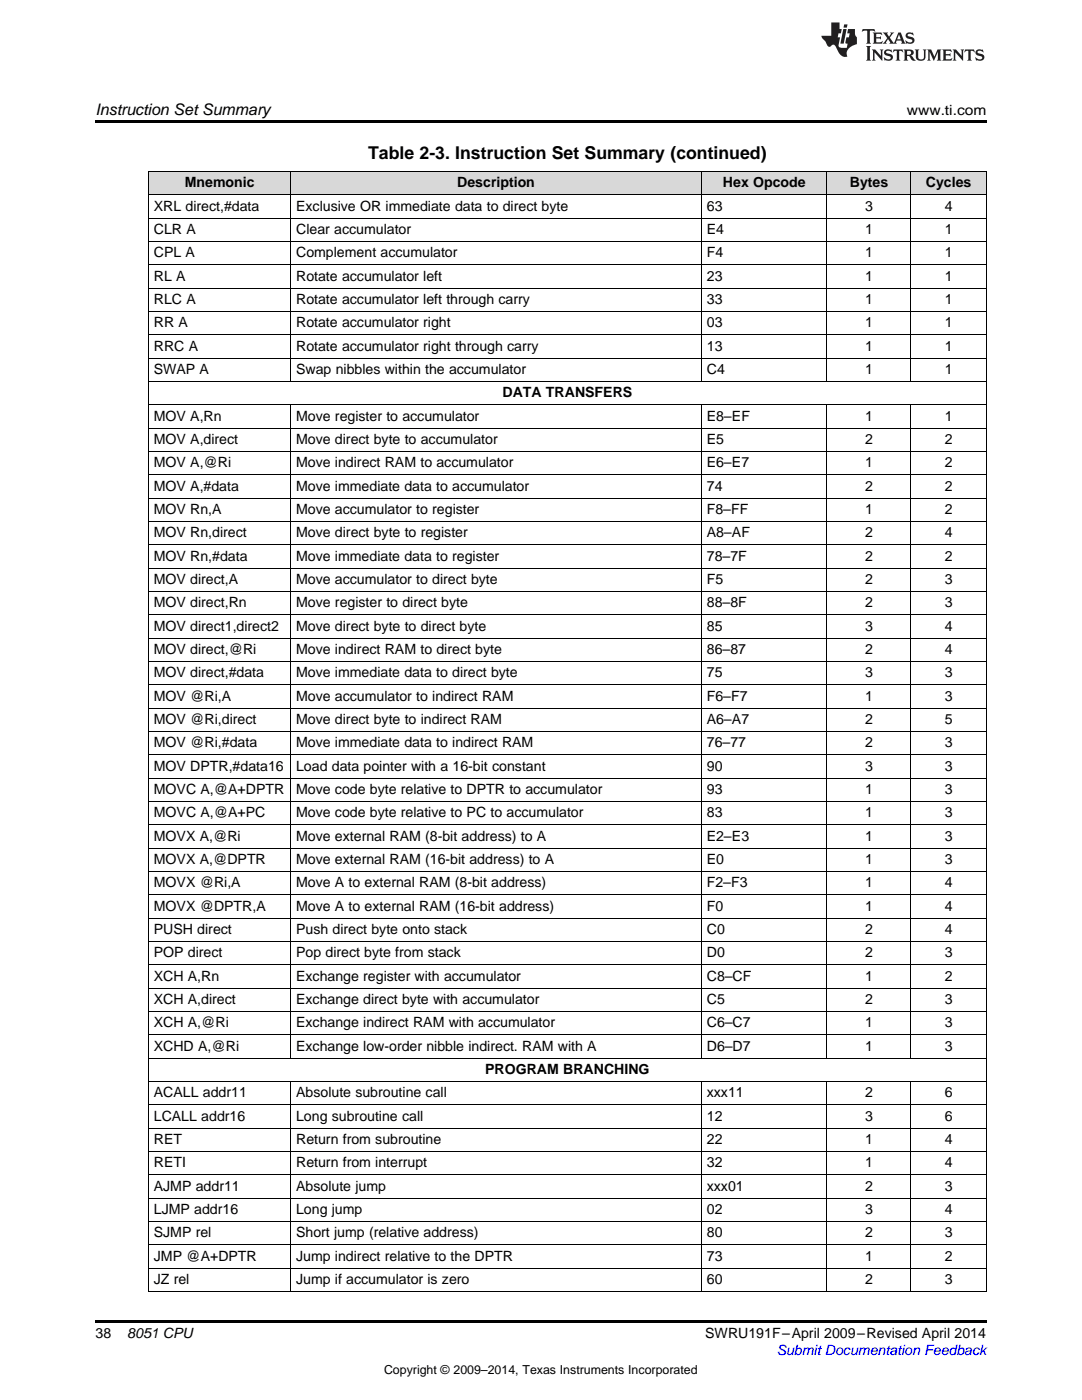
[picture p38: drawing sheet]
<svg xmlns="http://www.w3.org/2000/svg" width="216mm" height="279mm" viewBox="0 0 216 279" stroke-linecap="round" stroke-linejoin="round" font-family="sans-serif">
<defs><g id="words">
<text font-size="3.5" x="73.4" y="31.8">Table 2-3. Instruction Set Summary (continued)</text>
<text font-size="3.2" x="19" y="23">Instruction Set Summary</text>
<g font-size="2.8">
<text x="181" y="23">www.ti.com</text>
<text x="36.9" y="37.4">Mnemonic</text>
<text x="91.2" y="37.4">Description</text>
<text x="144.3" y="37.4">Hex Opcode</text>
<text x="169.6" y="37.4">Bytes</text>
<text x="184.7" y="37.4">Cycles</text>
<text x="30.7" y="42">XRL direct,#data</text>
<text x="30.7" y="46.7">CLR A</text>
<text x="59.1" y="42">Exclusive OR immediate data to direct byte</text>
<text x="59.1" y="46.7">Clear accumulator</text>
<text x="141" y="42">63</text>
<text x="141" y="46.7">E4</text>
<text x="172.6" y="42">3</text>
<text x="172.6" y="46.7">1</text>
<text x="188.5" y="42">4</text>
<text x="188.5" y="46.7">1</text>
<text x="30.7" y="51.3">CPL A</text>
<text x="59.1" y="51.3">Complement accumulator</text>
<text x="141" y="51.3">F4</text>
<text x="172.6" y="51.3">1</text>
<text x="188.5" y="51.3">1</text>
<text x="30.7" y="56">RL A</text>
<text x="59.1" y="56">Rotate accumulator left</text>
<text x="141" y="56">23</text>
<text x="172.6" y="56">1</text>
<text x="188.5" y="56">1</text>
<text x="30.7" y="60.6">RLC A</text>
<text x="30.7" y="65.3">RR A</text>
<text x="59.1" y="60.6">Rotate accumulator left through carry</text>
<text x="59.1" y="65.3">Rotate accumulator right</text>
<text x="141" y="60.6">33</text>
<text x="141" y="65.3">03</text>
<text x="172.6" y="60.6">1</text>
<text x="172.6" y="65.3">1</text>
<text x="188.5" y="60.6">1</text>
<text x="188.5" y="65.3">1</text>
<text x="30.7" y="70">RRC A</text>
<text x="59.1" y="70">Rotate accumulator right through carry</text>
<text x="141" y="70">13</text>
<text x="172.6" y="70">1</text>
<text x="188.5" y="70">1</text>
<text x="30.7" y="74.6">SWAP A</text>
<text x="59.1" y="74.6">Swap nibbles within the accumulator</text>
<text x="141" y="74.6">C4</text>
<text x="172.6" y="74.6">1</text>
<text x="188.5" y="74.6">1</text>
<text x="30.7" y="83.9">MOV A,Rn</text>
<text x="59.1" y="83.9">Move register to accumulator</text>
<text x="100.3" y="79.3">DATA TRANSFERS</text>
<text x="141" y="83.9">E8–EF</text>
<text x="172.6" y="83.9">1</text>
<text x="188.5" y="83.9">1</text>
<text x="30.7" y="88.6">MOV A,direct</text>
<text x="59.1" y="88.6">Move direct byte to accumulator</text>
<text x="141" y="88.6">E5</text>
<text x="172.6" y="88.6">2</text>
<text x="188.5" y="88.6">2</text>
<text x="30.7" y="93.2">MOV A,@Ri</text>
<text x="59.1" y="93.2">Move indirect RAM to accumulator</text>
<text x="141" y="93.2">E6–E7</text>
<text x="172.6" y="93.2">1</text>
<text x="188.5" y="93.2">2</text>
<text x="30.7" y="97.9">MOV A,#data</text>
<text x="59.1" y="97.9">Move immediate data to accumulator</text>
<text x="141" y="97.9">74</text>
<text x="172.6" y="97.9">2</text>
<text x="188.5" y="97.9">2</text>
<text x="30.7" y="102.6">MOV Rn,A</text>
<text x="30.7" y="107.2">MOV Rn,direct</text>
<text x="59.1" y="102.6">Move accumulator to register</text>
<text x="59.1" y="107.2">Move direct byte to register</text>
<text x="141" y="102.6">F8–FF</text>
<text x="141" y="107.2">A8–AF</text>
<text x="172.6" y="102.6">1</text>
<text x="172.6" y="107.2">2</text>
<text x="188.5" y="102.6">2</text>
<text x="188.5" y="107.2">4</text>
<text x="30.7" y="111.9">MOV Rn,#data</text>
<text x="59.1" y="111.9">Move immediate data to register</text>
<text x="141" y="111.9">78–7F</text>
<text x="172.6" y="111.9">2</text>
<text x="188.5" y="111.9">2</text>
<text x="30.7" y="116.5">MOV direct,A</text>
<text x="59.1" y="116.5">Move accumulator to direct byte</text>
<text x="141" y="116.5">F5</text>
<text x="172.6" y="116.5">2</text>
<text x="188.5" y="116.5">3</text>
<text x="30.7" y="121.2">MOV direct,Rn</text>
<text x="30.7" y="125.8">MOV direct1,direct2</text>
<text x="59.1" y="121.2">Move register to direct byte</text>
<text x="59.1" y="125.8">Move direct byte to direct byte</text>
<text x="141" y="121.2">88–8F</text>
<text x="141" y="125.8">85</text>
<text x="172.6" y="121.2">2</text>
<text x="172.6" y="125.8">3</text>
<text x="188.5" y="121.2">3</text>
<text x="188.5" y="125.8">4</text>
<text x="30.7" y="130.5">MOV direct,@Ri</text>
<text x="59.1" y="130.5">Move indirect RAM to direct byte</text>
<text x="141" y="130.5">86–87</text>
<text x="172.6" y="130.5">2</text>
<text x="188.5" y="130.5">4</text>
<text x="30.7" y="135.1">MOV direct,#data</text>
<text x="59.1" y="135.1">Move immediate data to direct byte</text>
<text x="141" y="135.1">75</text>
<text x="172.6" y="135.1">3</text>
<text x="188.5" y="135.1">3</text>
<text x="30.7" y="139.8">MOV @Ri,A</text>
<text x="59.1" y="139.8">Move accumulator to indirect RAM</text>
<text x="141" y="139.8">F6–F7</text>
<text x="172.6" y="139.8">1</text>
<text x="188.5" y="139.8">3</text>
<text x="30.7" y="144.5">MOV @Ri,direct</text>
<text x="30.7" y="149.1">MOV @Ri,#data</text>
<text x="59.1" y="144.5">Move direct byte to indirect RAM</text>
<text x="59.1" y="149.1">Move immediate data to indirect RAM</text>
<text x="141" y="144.5">A6–A7</text>
<text x="141" y="149.1">76–77</text>
<text x="172.6" y="144.5">2</text>
<text x="172.6" y="149.1">2</text>
<text x="188.5" y="144.5">5</text>
<text x="188.5" y="149.1">3</text>
<text x="30.7" y="153.8">MOV DPTR,#data16</text>
<text x="59.1" y="153.8">Load data pointer with a 16-bit constant</text>
<text x="141" y="153.8">90</text>
<text x="172.6" y="153.8">3</text>
<text x="188.5" y="153.8">3</text>
<text x="30.7" y="158.4">MOVC A,@A+DPTR</text>
<text x="59.1" y="158.4">Move code byte relative to DPTR to accumulator</text>
<text x="141" y="158.4">93</text>
<text x="172.6" y="158.4">1</text>
<text x="188.5" y="158.4">3</text>
<text x="30.7" y="163.1">MOVC A,@A+PC</text>
<text x="30.7" y="167.7">MOVX A,@Ri</text>
<text x="59.1" y="163.1">Move code byte relative to PC to accumulator</text>
<text x="59.1" y="167.7">Move external RAM (8-bit address) to A</text>
<text x="141" y="163.1">83</text>
<text x="141" y="167.7">E2–E3</text>
<text x="172.6" y="163.1">1</text>
<text x="172.6" y="167.7">1</text>
<text x="188.5" y="163.1">3</text>
<text x="188.5" y="167.7">3</text>
<text x="30.7" y="172.4">MOVX A,@DPTR</text>
<text x="59.1" y="172.4">Move external RAM (16-bit address) to A</text>
<text x="141" y="172.4">E0</text>
<text x="172.6" y="172.4">1</text>
<text x="188.5" y="172.4">3</text>
<text x="30.7" y="177.1">MOVX @Ri,A</text>
<text x="59.1" y="177.1">Move A to external RAM (8-bit address)</text>
<text x="141" y="177.1">F2–F3</text>
<text x="172.6" y="177.1">1</text>
<text x="188.5" y="177.1">4</text>
<text x="30.7" y="181.7">MOVX @DPTR,A</text>
<text x="59.1" y="181.7">Move A to external RAM (16-bit address)</text>
<text x="141" y="181.7">F0</text>
<text x="172.6" y="181.7">1</text>
<text x="188.5" y="181.7">4</text>
<text x="30.7" y="186.4">PUSH direct</text>
<text x="30.7" y="191">POP direct</text>
<text x="59.1" y="186.4">Push direct byte onto stack</text>
<text x="59.1" y="191">Pop direct byte from stack</text>
<text x="141" y="186.4">C0</text>
<text x="141" y="191">D0</text>
<text x="172.6" y="186.4">2</text>
<text x="172.6" y="191">2</text>
<text x="188.5" y="186.4">4</text>
<text x="188.5" y="191">3</text>
<text x="30.7" y="195.7">XCH A,Rn</text>
<text x="59.1" y="195.7">Exchange register with accumulator</text>
<text x="141" y="195.7">C8–CF</text>
<text x="172.6" y="195.7">1</text>
<text x="188.5" y="195.7">2</text>
<text x="30.7" y="200.3">XCH A,direct</text>
<text x="59.1" y="200.3">Exchange direct byte with accumulator</text>
<text x="141" y="200.3">C5</text>
<text x="172.6" y="200.3">2</text>
<text x="188.5" y="200.3">3</text>
<text x="30.7" y="205">XCH A,@Ri</text>
<text x="30.7" y="209.7">XCHD A,@Ri</text>
<text x="59.1" y="205">Exchange indirect RAM with accumulator</text>
<text x="59.1" y="209.7">Exchange low-order nibble indirect. RAM with A</text>
<text x="141" y="205">C6–C7</text>
<text x="141" y="209.7">D6–D7</text>
<text x="172.6" y="205">1</text>
<text x="172.6" y="209.7">1</text>
<text x="188.5" y="205">3</text>
<text x="188.5" y="209.7">3</text>
<text x="96.8" y="214.3">PROGRAM BRANCHING</text>
<text x="30.7" y="219">ACALL addr11</text>
<text x="59.1" y="219">Absolute subroutine call</text>
<text x="141" y="219">xxx11</text>
<text x="172.6" y="219">2</text>
<text x="188.5" y="219">6</text>
<text x="30.7" y="223.6">LCALL addr16</text>
<text x="59.1" y="223.6">Long subroutine call</text>
<text x="141" y="223.6">12</text>
<text x="172.6" y="223.6">3</text>
<text x="188.5" y="223.6">6</text>
<text x="30.7" y="228.3">RET</text>
<text x="30.7" y="232.9">RETI</text>
<text x="59.1" y="228.3">Return from subroutine</text>
<text x="59.1" y="232.9">Return from interrupt</text>
<text x="141" y="228.3">22</text>
<text x="141" y="232.9">32</text>
<text x="172.6" y="228.3">1</text>
<text x="172.6" y="232.9">1</text>
<text x="188.5" y="228.3">4</text>
<text x="188.5" y="232.9">4</text>
<text x="30.7" y="237.6">AJMP addr11</text>
<text x="59.1" y="237.6">Absolute jump</text>
<text x="141" y="237.6">xxx01</text>
<text x="172.6" y="237.6">2</text>
<text x="188.5" y="237.6">3</text>
<text x="30.7" y="242.3">LJMP addr16</text>
<text x="59.1" y="242.3">Long jump</text>
<text x="141" y="242.3">02</text>
<text x="172.6" y="242.3">3</text>
<text x="188.5" y="242.3">4</text>
<text x="30.7" y="246.9">SJMP rel</text>
<text x="30.7" y="251.6">JMP @A+DPTR</text>
<text x="59.1" y="246.9">Short jump (relative address)</text>
<text x="59.1" y="251.6">Jump indirect relative to the DPTR</text>
<text x="141" y="246.9">80</text>
<text x="141" y="251.6">73</text>
<text x="172.6" y="246.9">2</text>
<text x="172.6" y="251.6">1</text>
<text x="188.5" y="246.9">3</text>
<text x="188.5" y="251.6">2</text>
<text x="30.7" y="256.2">JZ rel</text>
<text x="59.1" y="256.2">Jump if accumulator is zero</text>
<text x="141" y="256.2">60</text>
<text x="172.6" y="256.2">2</text>
<text x="188.5" y="256.2">3</text>
<text x="19" y="267">38</text>
<text x="25.4" y="267.1">8051 CPU</text>
<text x="140.7" y="267.1">SWRU191F–April 2009–Revised April 2014</text>
</g>
<text font-size="2.8" fill="#00f" x="155" y="270.4">Submit Documentation Feedback</text>
<text font-size="2.5" x="76.6" y="274.2">Copyright © 2009–2014, Texas Instruments Incorporated</text>
</g></defs>
<g fill="#d8d8d8">
<path d="M29.6 34.3h28.4v4.6h-28.4z"/>
<path d="M58 34.3h82v4.6h-82z"/>
<path d="M140 34.3h25.1v4.6h-25.1z"/>
<path d="M165.1 34.3h16.7v4.6h-16.7z"/>
<path d="M181.8 34.3h15v4.6h-15z"/>
</g>
<path d="M19 24h177.8v.6h-177.8zM19 263.5h177.8v.6h-177.8z" fill="#000"/>
<g fill="none" stroke="#000" stroke-width=".2">
<path d="M29.6 38.9h167.2M29.6 34.2h167.2M29.7 34.3v223.5M58 34.3v41.9M139.9 34.3v41.9M165 34.3v41.9M181.7 34.3v41.9M196.8 34.3v223.5M29.6 57.5h167.2M29.6 52.8h167.2M29.6 48.2h167.2M29.6 43.5h167.2"/>
<path d="M29.6 76.1h167.2M29.6 71.5h167.2M29.6 66.8h167.2M29.6 62.1h167.2M29.6 99.4h167.2M29.6 94.7h167.2M29.6 90.1h167.2M29.6 85.4h167.2M29.6 80.8h167.2M58 80.8v130.4M139.9 80.8v130.4M165 80.8v130.4"/>
<path d="M181.7 80.8v130.4M29.6 118h167.2M29.6 113.4h167.2M29.6 108.7h167.2M29.6 104.1h167.2M29.6 136.6h167.2M29.6 132h167.2M29.6 127.3h167.2M29.6 122.7h167.2M29.6 159.9h167.2M29.6 155.3h167.2M29.6 150.6h167.2"/>
<path d="M29.6 146h167.2M29.6 141.3h167.2M29.6 178.6h167.2M29.6 173.9h167.2M29.6 169.2h167.2M29.6 164.6h167.2M29.6 197.2h167.2M29.6 192.5h167.2M29.6 187.9h167.2M29.6 183.2h167.2M29.6 215.8h167.2M29.6 211.2h167.2"/>
<path d="M29.6 206.5h167.2M29.6 201.8h167.2M58 215.9v41.9M139.9 215.9v41.9M165 215.9v41.9M181.7 215.9v41.9M29.6 239.1h167.2M29.6 234.4h167.2M29.6 229.8h167.2M29.6 225.1h167.2M29.6 220.5h167.2M29.6 257.7h167.2"/>
<path d="M29.6 253.1h167.2M29.6 248.4h167.2M29.6 243.8h167.2"/>
</g>
<g fill="#231f20">
<path d="M172.1 5.8l-.1 .6 .5-.3h.5v.2v2.1l-.2 .3h1l-.2-.3v-2.1v-.2h.6l.4 .3-.1-.6zM174.1 6.5l.3 .4v1.5l-.3 .3h1.9l.1-.5a1.04 1.04 0 0 1-1.3 .1v-.6h.6l.4 .2v-.7l-.4 .2h-.6l.1-.6h.7l.4 .2-.1-.5zM176.1 6.5l.9 1.1-.9 1.1h.8l-.1-.2 .4-.7 .4 .7-.2 .2h1.6l-.2-.2 .1-.4h.9l.2 .4-.2 .2h.9l-.2-.3-.8-1.9h-.5l-.9 2.1-.7-1.1 .8-1h-.8l.1 .3-.3 .5-.4-.6 .2-.2zM179.4 6.9l.3 .9h-.7zM180.9 6.6a.63 .63 0 0 0-.2 .7 .63 .63 0 0 0 .6 .4l.6 .2 .1 .2a.75 .75 0 0 1-.7 .4 .75 .75 0 0 1-.6-.5l.1 .7 .2-.1a1.11 1.11 0 0 0 1.5-.5 1.13 1.13 0 0 0-1.3-.9l-.1-.3a1.04 1.04 0 0 1 1.2 .2l-.1-.6-.2 .1-.5-.1zM172.8 9.2l.3 .3v2.2l-.3 .4h1l-.2-.4v-2.2l.2-.3zM174 9.9l.2 .3v1.5l-.2 .4h.7l-.2-.4v-1.3l1.6 1.7v-1.9l.2-.3h-.7l.2 .3v.9l-1.2-1.2zM176.6 10a.62 .62 0 0 0-.2 .7 .62 .62 0 0 0 .6 .4l.6 .2 .1 .2a.76 .76 0 0 1-.7 .4 .76 .76 0 0 1-.6-.5l.1 .7 .1-.1a1.11 1.11 0 0 0 1.6-.6 1.13 1.13 0 0 0-1.3-.8l-.1-.3a1.04 1.04 0 0 1 1.2 .1l-.1-.5-.2 .1-.5-.2zM178.3 9.9l-.1 .6a.61 .61 0 0 1 .7-.3v1.5l-.2 .4h1l-.3-.4v-1.5a.63 .63 0 0 1 .8 .3l-.1-.6zM180.3 9.9l.2 .3v1.5l-.2 .4h.9l-.2-.2v-.7l.6 .2a.76 .76 0 0 0 1.1 .6l-1-.9a.58 .58 0 0 0 .6-.6 .58 .58 0 0 0-.5-.6zM181 10.2l.1-.1a.45 .45 0 0 1 .6 .1 .45 .45 0 0 1 .1 .5l-.8 .2zM182.5 9.9l.2 .2a2.17 2.17 0 0 0 .4 1.9 .99 .99 0 0 0 1.6-.7v-1.1l.2-.3h-.8l.2 .2a1.92 1.92 0 0 1-.2 1.7 .6 .6 0 0 1-.9-.5v-1.1l.2-.3zM185 9.9l.2 .3v1.5l-.2 .4h.7l-.2-.4v-1.4l.8 1.8 .8-1.8v1.4l-.2 .4h1l-.3-.4v-1.5l.3-.3h-.8l-.7 1.4-.6-1.4zM188 9.9l.2 .3v1.5l-.2 .4h1.8l.2-.6a1.04 1.04 0 0 1-1.3 .2v-.6h.6l.4 .1v-.6l-.4 .2h-.6l.1-.6h.7l.4 .2-.1-.5zM190.1 9.9l.2 .3v1.5l-.2 .4h.7l-.2-.4v-1.3l1.6 1.7v-1.9l.2-.3h-.7l.2 .3v.9l-1.1-1.2zM192.6 9.9l-.1 .6a.61 .61 0 0 1 .7-.3v1.5l-.2 .4h.9l-.2-.4v-1.5a.63 .63 0 0 1 .8 .3l-.2-.6zM194.9 10a.62 .62 0 0 0-.2 .7 .62 .62 0 0 0 .6 .4l.5 .2 .2 .2a.76 .76 0 0 1-.7 .4 .76 .76 0 0 1-.7-.5l.2 .7 .1-.1a1.11 1.11 0 0 0 1.5-.6 1.13 1.13 0 0 0-1.2-.8l-.1-.3a1.04 1.04 0 0 1 1.2 .1l-.2-.5-.2 .1-.5-.2z"/>
<path d="M165.9 4.5v2.6h-2l.1 .4 .8 .9a.91 .91 0 0 0 .9 .9 .56 .56 0 0 1 .5-.4 .56 .56 0 0 1 .5 .3l.4 .8a1.53 1.53 0 0 0 2 1.3 1.54 1.54 0 0 1 1-2.1l.9-.4-.1-1.4a1.52 1.52 0 0 1-.3-1.6h-1.4l-.2 .9h.5l-.1 .8h-.5l-.2 .9v.2l.4 .1-.1 .9a1.93 1.93 0 0 1-1.7-.3l.3-1.8h-.4l.1-.8h.5l.2-.9h-.5v-1.3zM168.3 5.8l-.6 2.9h.7l.5-2.9zM168.4 4.9l-.1 .6h.7l.1-.6z"/>
</g>
<use href="#words"/>
</svg>
